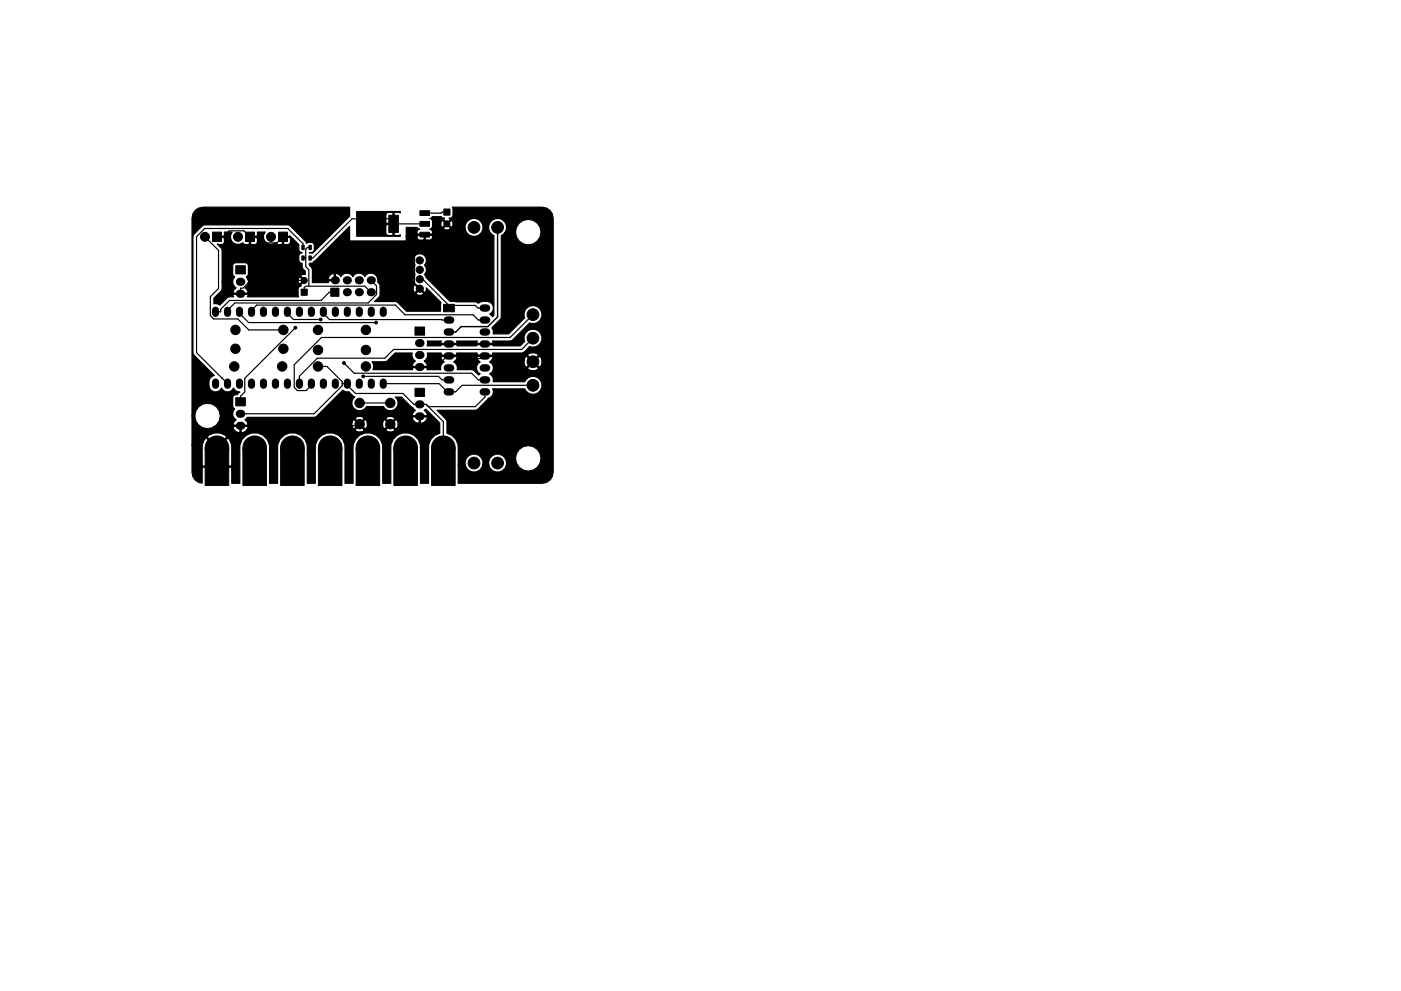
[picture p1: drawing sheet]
<svg xmlns="http://www.w3.org/2000/svg" width="297mm" height="210mm" viewBox="0 0 297 210" stroke-linecap="round" stroke-linejoin="round" font-family="sans-serif">
<g fill="none" stroke="#000" stroke-width="1.5">
<path d="M45.7 65.8v.7M48.2 65.8v.7M50.8 65.8v.7M53.3 65.8v.7M55.9 65.8v.7M58.4 65.8v.7M60.9 65.8v.7M63.5 65.8v.7M66 65.8v.7M68.6 65.8v.7M71.1 65.8v.7M73.6 65.8v.7"/>
<path d="M76.2 65.8v.7M78.7 65.8v.7M81.3 65.8v.7M45.7 81.1v.6M48.2 81.1v.6M50.8 81.1v.6M53.3 81.1v.6M55.9 81.1v.6M58.4 81.1v.6M60.9 81.1v.6M63.5 81.1v.6M66 81.1v.6"/>
<path d="M68.6 81.1v.6M71.1 81.1v.6M73.6 81.1v.6M76.2 81.1v.6M78.7 81.1v.6M81.3 81.1v.6"/>
</g>
<g fill="#000" stroke="#000" stroke-width=".21">
<path d="M45 49.2h2v2h-2zM50 56.4h2v1.7h-2zM52 49.2h2v2h-2zM59 49.2h2v2h-2zM64 54.3h.5v.9h-.5zM64 52h.5v.9h-.5zM65.5 54.3h.5v.9h-.5zM65.5 52h.5v.9h-.5zM82.4 45.7h2.1v3.6h-2.1zM89 47h2.1v1h-2.1zM89 44.7h2.1v1h-2.1zM89 49.3h2.1v1h-2.1z"/>
<path d="M94.1 44.3h1.3v1.3h-1.3zM63.9 61.3h1.2v1.3h-1.2zM70.1 61.1h1.8v1.8h-1.8zM88 69.4h2v1.7h-2zM94 64.6h2.3v1.5h-2.3zM50 84.4h2v1.7h-2zM88 82.4h2v1.7h-2zM43.5 95h5v8h-5zM51.5 95h5v8h-5zM59.5 95h5v8h-5zM67.5 95h5v8h-5zM75.5 95h5v8h-5z"/>
<path d="M83.5 95h5v8h-5zM91.5 95h5v8h-5z"/>
<circle cx="43.5" cy="50.2" r=".95"/>
<circle cx="50.5" cy="50.2" r=".95"/>
<circle cx="57.5" cy="50.2" r=".95"/>
<circle cx="64.5" cy="59.5" r=".65"/>
<circle cx="89" cy="59.2" r=".76"/>
<circle cx="89" cy="55.2" r=".76"/>
<circle cx="89" cy="57.2" r=".76"/>
<circle cx="94.7" cy="47.5" r=".65"/>
<circle cx="100.5" cy="48.2" r="1.25"/>
<circle cx="105.5" cy="48.2" r="1.25"/>
<circle cx="49.7" cy="77.7" r="1"/>
<circle cx="49.9" cy="70" r="1"/>
<circle cx="49.9" cy="74" r="1"/>
<circle cx="59.8" cy="77.7" r="1"/>
<circle cx="60.1" cy="70" r="1"/>
<circle cx="60.1" cy="74" r="1"/>
<circle cx="62.6" cy="69.5" r=".3"/>
<circle cx="67.4" cy="77.7" r="1"/>
<circle cx="67.4" cy="74.2" r="1"/>
<circle cx="67.4" cy="70" r="1"/>
<circle cx="68" cy="67.8" r=".3"/>
<circle cx="72.9" cy="77" r=".3"/>
<circle cx="77" cy="79.8" r=".3"/>
<circle cx="77.6" cy="77.7" r="1"/>
<circle cx="77.6" cy="74.2" r="1"/>
<circle cx="77.6" cy="70" r="1"/>
<circle cx="79.7" cy="68.4" r=".3"/>
<circle cx="89" cy="61.2" r=".76"/>
<circle cx="113" cy="66.7" r="1.25"/>
<circle cx="113" cy="76.7" r="1.25"/>
<circle cx="113" cy="71.7" r="1.25"/>
<circle cx="46" cy="95" r="2.5"/>
<circle cx="54" cy="95" r="2.5"/>
<circle cx="62" cy="95" r="2.5"/>
<circle cx="70" cy="95" r="2.5"/>
<circle cx="76.2" cy="85.5" r="1"/>
<circle cx="76.2" cy="90" r="1"/>
<circle cx="78" cy="95" r="2.5"/>
<circle cx="82.8" cy="90" r="1"/>
<circle cx="82.8" cy="85.5" r="1"/>
<circle cx="86" cy="95" r="2.5"/>
<circle cx="94" cy="95" r="2.5"/>
<circle cx="100.5" cy="98.2" r="1.25"/>
<circle cx="105.5" cy="98.2" r="1.25"/>
<circle cx="113" cy="81.7" r="1.25"/>
</g>
<path d="M50.8 59.8h.4M50.8 62.3h.4M88.8 72.8h.4M88.8 75.3h.4M88.8 77.9h.4M50.8 87.8h.4M50.8 90.3h.4M88.8 85.8h.4M88.8 88.3h.4" fill="none" stroke="#000" stroke-width="1.7"/>
<g fill="none" stroke="#000" stroke-width="1.6">
<path d="M94.8 67.9h.7M94.8 70.4h.7M94.8 73h.7M94.8 75.5h.7M94.8 78.1h.7M102.5 67.9h.7M102.5 70.4h.7M102.5 73h.7M102.5 75.5h.7M102.5 78.1h.7M102.5 65.4h.7M94.8 80.6h.7"/>
<path d="M94.8 83.1h.7M102.5 80.6h.7M102.5 83.1h.7"/>
</g>
<g fill="#000">
<circle cx="71" cy="59.5" r=".86"/>
<circle cx="73.5" cy="59.5" r=".86"/>
<circle cx="76.1" cy="59.5" r=".86"/>
<circle cx="78.6" cy="59.5" r=".86"/>
<circle cx="73.5" cy="62" r=".86"/>
<circle cx="76.1" cy="62" r=".86"/>
<circle cx="78.6" cy="62" r=".86"/>
</g>
<g fill="none" stroke="#000" stroke-width=".25">
<path d="M43.5 50.2l2.8 2.9v8.1l-1.7 1.8v4l.7 .7h5.1l2.3 2.3h7.4M46 50.2h1.3l1.3-1.2h3.1l1.3 1.2h1.3l1.3 1.3M55.6 57.1l-4.1 4h-.5v1.2M55.6 57.1l2.3 2.4h6.6M55.6 51.5v5.6M60 50.2l-1.3 1.3h-3.1M64.3 54.7h.5M64.3 52.5v-.8l-3.3-3.2h-17.6l-1.7 1.7v24.6l6.5 6.6M65.7 52.5h-.5l-.4 .3v3.8l.7 .6v3.5M78.6 59.5l1.2 1.2v1.8l-1.8 1.8h-28.2l-1.6 1.5v.4M89 59.2h.6l5.6 5.6M90.1 47.5h-6.7v-1.1h-8.7l-8.4 8.3h-.6"/>
<path d="M94.7 47.5l-2.2 2.3h-3.8l-.8 .8v9.5l1.1 1.1M94.7 45h-.9l-.2 .2h-3.5M50.8 66.2v.3l1.9 1.9h27M53.3 66.2v-.4l1.1-1.1h29.4l2.1 2.1h14.4l1.1 1.1h1.4M60.9 66.2v.3l1.3 1.3h5.8M62.6 69.5l-10.7 10.8v2.9l-.9 .9v1.1M64.5 62v-1l.3-.3h12.5l1.3 1.3M67.4 77.7h1.9l3.3 3.3v.8l-6 6h-15.6M68.6 66.2v.3l1.3 1.3 25.3 .1M71 62h-1.2l-1.7 1.7h-19.4l-1.9 1.9v.6h-1.1M72.9 77l2.2 2.2h24.9l1.4 1.4h1.4M77 79.8h16l.7 .8h1.5"/>
<path d="M95.2 64.8v.6M95.2 64.8h5.6l.5 .6h1.5M113 76.7l-1.2-1.2h-9v.6h-5.6l-.5-.6h-1.9l-2.3 2.4h-3.5M113 71.7l-2.4 2.4h-27.1l-1.9 1.9h-14.3l-3.8 3.8v1.6M113 66.7l-4.9 4.9h-39.9l-5.8 5.8v4.8l.6 .7h1.9l1.1-1.2v-.3M46 95v4M54 95v4M62 95v4M70 95v4M72.6 81.4h1v.3l1.8 1.8h10l2.3 2.3h2.6l3.7 3.6v9.6M76.2 90l-.3 .3h-24.9M76.2 85.5h6.6"/>
<path d="M78 95v4M81.3 81.4h11.8l1.7 1.7h1.8l1.4-1.4h15l-.3 .3M86 95v4M102.8 83.1v1.2l-2 2h-10"/>
</g>
<path d="M105.5 48.2v19l-2.1 2.1h-5.6l-1.2 1.1h-1.4" fill="none" stroke="#000" stroke-width=".3"/>
<path d="M45.9 50.1h1.5l.2-.1v-.8h1.6a1.59 1.59 0 0 0 .1 2.2 1.59 1.59 0 0 0 2.2 .1l.4 .4h.8l.2-.2v-1.3h.2v1.3l.2 .2 1-.1 .3-.4v-.9l-.2-.1h-1.5v-.3h1.5l.2-.1v-.8h1.6a1.59 1.59 0 0 0 .1 2.2 1.59 1.59 0 0 0 2.2 .1l.4 .4h.8l.2-.2v-1.3h.2v1.3l.2 .2 1-.1 .3-.4v-.9l-.2-.1h-1.5v-.3l1.6-.1 1.9 1.9v1a.81 .81 0 0 0 .7 .8h-.1a.65 .65 0 0 0-.6 .6v.9a.65 .65 0 0 0 .7 .6 1.47 1.47 0 0 0 .6 1.7v.7l-.9 .2v.2l.9 .9-.9 .9v.3a.64 .64 0 0 0-.6 .6l.1 1.7h-10.8l.1-.3-.1-.2h-3l-.1 .2 .1 .3h-1.1l-1.8 1.7-.4-.2h-.8v-1.2l1.6-1.8 .1-1.7h2.2l.1 .6 .7 .7-.5 .3-.2 .6 .1 .2h3l.1-.2-.2-.6-.5-.3a1.41 1.41 0 0 0 .7-1.8h10.6l.2 .9h.2l.7-.7-.7-.7h-.2l-.2 .5h-10.6l-.4-.6 .3-.1 .2-.5v-1.7a.65 .65 0 0 0-.7-.7h-2a.65 .65 0 0 0-.7 .7v1.7l.2 .5 .3 .1-.4 .5-.1 .6h-2.2v-6.7l-.2-.5-.8-.9 .2 .2 1-.1 .3-.4v-.9l-.2-.1h-1.5zM41.4 44.6l.7-.5 1-.1h31v1.9l-7.8 7.8h-.7l.4-.1a.65 .65 0 0 0 .6-.7v-1.1a1.07 1.07 0 0 0-1.6-.1l-.2-.5-3.3-3.3-.5-.2h-17.6l-.5 .2-1.8 1.8-.2 .5v24.6l.2 .6 4.3 4.3a1.79 1.79 0 0 0-1 2.6 1.39 1.39 0 0 0 1.3 .9 1.39 1.39 0 0 0 1.3-.9 1.39 1.39 0 0 0 1.2 .9 1.39 1.39 0 0 0 1.3-.9 1.35 1.35 0 0 0 1.3 .9l-.5 .5a.75 .75 0 0 0-1 .7v1.7l.5 .6a1.47 1.47 0 0 0 .3 2.4l-.5 .3-.2 .6 .1 .2h3l.1-.2-.1-.3h22.1l.2 1.2 .3 .1 1-1h.3l1 1 .3-.1 .2-.6v-.6h3.2l.2 1.2 .3 .1 1-1h.3l1 1 .3-.1a1.26 1.26 0 0 0-.3-1.9l-1 1h-.3l-1-1-.3 .1-.2 .6h-3.2l-.2-.6-.3-.1-1 1h-.3l-1-1-.3 .1-.2 .6h-22.1l-.6-.6 .3-.3h23.1l.9 1 1-1h4.6l1 1 .9-1v-.1h3.7a1.16 1.16 0 0 0 1.5 1v-1.2h.2v1.2l.3 .1a1.16 1.16 0 0 0 1.1-1.3h-3l-.1 .2h-3.7l-.1-.1a1.26 1.26 0 0 0-1.8 .2h-4.6l-.1-.2a1.26 1.26 0 0 0-1.8 .2h-23.1l.2-.3h14.5l5.8-5.7 .4 .3h.8l1.3 1.1a1.65 1.65 0 0 0 0 2.6 1.65 1.65 0 0 0 2.5-.5h3.6l.1 .1a1.65 1.65 0 0 0 2.4 .3 1.65 1.65 0 0 0 0-2.5h1.3l3 2.9-.5 .3-.2 .6 .1 .2h3l.1-.2-.2-.6-.5-.3 .4-.3 2.9 3v2.1l-1 .4a2.78 2.78 0 0 0-1.3 2.7v7.5h-1.8v-7.6a3.1 3.1 0 0 0-3.1-3.1 3.1 3.1 0 0 0-3.1 3.2v7.5h-1.8v-7.6a3.1 3.1 0 0 0-3.1-3.1 3.1 3.1 0 0 0-3.1 3.2v7.5h-1.8v-7.6a3.1 3.1 0 0 0-3.1-3.1 3.1 3.1 0 0 0-3.1 3.2v7.5h-1.8v-7.6a3.1 3.1 0 0 0-3.1-3.1 3.1 3.1 0 0 0-3.1 3.2v7.5h-1.8v-7.6a3.1 3.1 0 0 0-3.1-3.1 3.1 3.1 0 0 0-3.1 3.2v7.5h-1.8v-3.2l-.1-.2h-6l-.1 .2v3.2l-.8-.1-.7-.5-.5-.8-.2-.9v-5.8h2.2v4.3l.1 .2h6l.1-.2v-3.1a4.4 4.4 0 0 0-.4-2.4l-.5-.3-1.4 1.5h-.3l1.6-1.6a2.66 2.66 0 0 0-4.2 0l1.6 1.6h-.3l-1.4-1.5-.5 .3-.4 1.2h-2.2v-6.2h.6a2.69 2.69 0 0 0 3.8 2.5h4.3a1.16 1.16 0 0 0 1.5 1v-1.2h.2v1.2l.3 .1 .5-.2 .5-.4h22.9a1.16 1.16 0 0 0 1.9 0h4.6l.1 .2a1.26 1.26 0 0 0 1.8-.2l-.9-1-1 1h-4.6l-1-1-.9 1h-22.9l.2-.5-.1-.2h-3l-.1 .2h-4.3a2.7 2.7 0 0 0 .3-4.7 2.7 2.7 0 0 0-4.1 2.2h-.6v-41.9l.2-.9zM75.6 44.9h9.3v.3l-.3-.2h-.9l-.1 .2v4.6l.1 .2h.9l.3-.2v.3h-9.3v-2.3h6.2l.1 1.9 .4 .3h.9l.1-.2v-2.2h-1.3l-.2 .2h-6.2v-2.3h6.2v1.7l.2 .2h1.3v-2.2l-.1-.2h-.9l-.5 .5h-6.2zM65.6 55.8a1.37 1.37 0 0 0 1.3-.5l7.2-7.3v3l.2 .1h11.7l.1-.1v-.9h2.3v.3l.3 .4 1.1 .1 .1-.1v-.9h.3v.9l.1 .1h.9a.61 .61 0 0 0 .3-1l-5.4 .2v-1.8h2.3l.6 .3-.3 .1a.6 .6 0 0 0-.1 1h2.9l.2-.2a.67 .67 0 0 0-.6-.9l.5-.2h2.4a.94 .94 0 0 0 1.4 .2h3.2l.3 .7a1.92 1.92 0 0 0 3.2 0 1.92 1.92 0 0 0-1.2-2.9 1.92 1.92 0 0 0-2.3 2.2h-3.2l.1-.2-.8-.7-.7 .7h-2.4l.1-1.1h1.8l.1 .9h.3l.7-.7h.3l.7 .7h.3a.9 .9 0 0 0-.3-1.4l-.7 .7h-.3l-.7-.7h-.3l-.1 .5h-1.8a.75 .75 0 0 0-.6-.9l.6-.4h1.9l.2 .2 .5 .1-.3 .3 .7 .7 .8-.7-.1-.2-.2-.1h.4l.4-.4v-1.6l-.1-.3h19l1 .1 .7 .5 .5 .8 .2 .9v53.9a2.33 2.33 0 0 1-2.4 2.3h-17.8v-3.9h1.5l.3 .7a1.92 1.92 0 0 0 2 .8 1.92 1.92 0 0 0 1.5-1.5h1.2l.3 .7a1.92 1.92 0 0 0 2.6 .6 1.92 1.92 0 0 0 .6-2.7h2.2l.2 1.1a2.71 2.71 0 0 0 4.4 .9 2.71 2.71 0 0 0-.9-4.5 2.71 2.71 0 0 0-3.7 2.5h-2.2a1.92 1.92 0 0 0-2.3-.7 1.92 1.92 0 0 0-1.2 2.1h-1.2v-.7a1.92 1.92 0 0 0-2.3-1.5 1.92 1.92 0 0 0-1.5 2.2h-1.5v-3.6a2.86 2.86 0 0 0-2.3-3.1l-.1-2.7-2-2.2h8.4l2.4-2.5a1.37 1.37 0 0 0 1-2h6.8l.1 .3a1.91 1.91 0 0 0 2.9 .4 1.91 1.91 0 0 0-.2-3 1.91 1.91 0 0 0-2.8 .8h-6.8v-.9l-.7-.8 .7-.7 .1-.5h7.2l.2 .3a1.52 1.52 0 0 0 2.2-.3l-1.2-1.2-1.2 1.2h-7.2l-.1-.6-.7-.7 .5-.4h6.8v.8l.3 .6 .3 .1 1.1-1.2h.4l1.1 1.2 .3-.1a1.52 1.52 0 0 0-.3-2.2l-1.1 1.1h-.4l-1.1-1.1-.3 .1-.3 .7h-6.8l.2-.5-.1-.3h-3.2l-.1 .3 .3 .5 .4 .4-.4 .3a1.41 1.41 0 0 0 .4 2.2l-.3 .3-1-.9-.5-.3h-3.1v-.9l-.7-.7 .4-.4 .3-.5-.1-.3h-3.2l-.1 .3 .2 .5 .5 .4a1.34 1.34 0 0 0-.7 1.6h-3v-.4h-3v.4h-8.4l.1-1-.3-.6 3-.1 1.9-1.8h3.6a1.39 1.39 0 0 0 .7 1.7l-.5 .4-.2 .5 .1 .2h3l.1-.2-.2-.5-.5-.4 .7-.7 .1-.5h21.1l1.2 1.2 1.2-1.2-.2-.3a1.52 1.52 0 0 0-2.2 .3h-21.1l-.1-.5h3l-.1 .3 .1 .2h3.2l.1-.2-.1-.3h4.4l-.1 .3 .1 .2h3.2l.1-.2-.1-.3 6.5-.1 1.4-1.3 .3 .1a1.91 1.91 0 0 0 2.4-1.8 1.91 1.91 0 0 0-2.3-1.9 1.91 1.91 0 0 0-1.5 2.5l-.9 1h-5.8l-.1-.3h-3.2l-.1 .3h-4.2l-.1-.3h-3.2l-.1 .3h-2.9v-1h3l-.1 .2 .1 .3h3.2l.1-.3-.1-.2h4.4l-.1 .2 .1 .3h3.2l.1-.3-.1-.2 4-.1 3.9-3.8 .3 .1a1.91 1.91 0 0 0 2.4-1.8 1.91 1.91 0 0 0-2.3-1.9 1.91 1.91 0 0 0-1.5 2.5l-3.4 3.4h-3.3v-.9l-.2-.3 1.8-1.8 .2-.6v-17.2l.8-.8h2.2l.2 1.1a2.71 2.71 0 0 0 4.4 .9 2.71 2.71 0 0 0-.9-4.5 2.71 2.71 0 0 0-3.7 2.5h-2.2l.3-.6a1.91 1.91 0 0 0-1.4-2.2 1.91 1.91 0 0 0-2.3 1.2 1.91 1.91 0 0 0 1 2.4v16.9l-.3 .3-.6-.6a1.41 1.41 0 0 0 .8-1.6 1.41 1.41 0 0 0-1.4-1.1 1.88 1.88 0 0 0-1.8 .5l-.6-.4-5.4-.1-5-5-.4-.7a1.33 1.33 0 0 0 0-2 1.41 1.41 0 0 0 0-2 1.41 1.41 0 0 0-2 0 1.41 1.41 0 0 0 0 2 1.33 1.33 0 0 0 0 2 1.37 1.37 0 0 0 .5 2.3l1.5 1.5h.2l.2-.9 3.1 3.1-.1 1.8h-7.2l-2.1-2h-4.7l1-1 .2-.8h7.6a.93 .93 0 0 0 1.6 0l-.8-.8-.8 .8h-7.6v-1.2h7l.2 1h.2l.8-.8-.8-.8-.2 .1-.2 .5h-7l-.1-.6-.4-.6v-.3a1.48 1.48 0 0 0-1-1.5 1.48 1.48 0 0 0-1.7 .7 1.45 1.45 0 0 0-2.6 0 1.45 1.45 0 0 0-2.5 0l-.5-.5-.4-.2-.3 .1v1.5h-1.4l-.1 .4h-3.4v-.9h3.3l.2 .2h1.2v-1.2a1.09 1.09 0 0 0-1.4 1h-3.3v-2.2l-.6-.6zM73.5 66h.3v.3h-.3zM78.6 81.3h.2l.1 .2h-.3z" fill="#000" stroke="#000" stroke-width=".25"/>
</svg>
